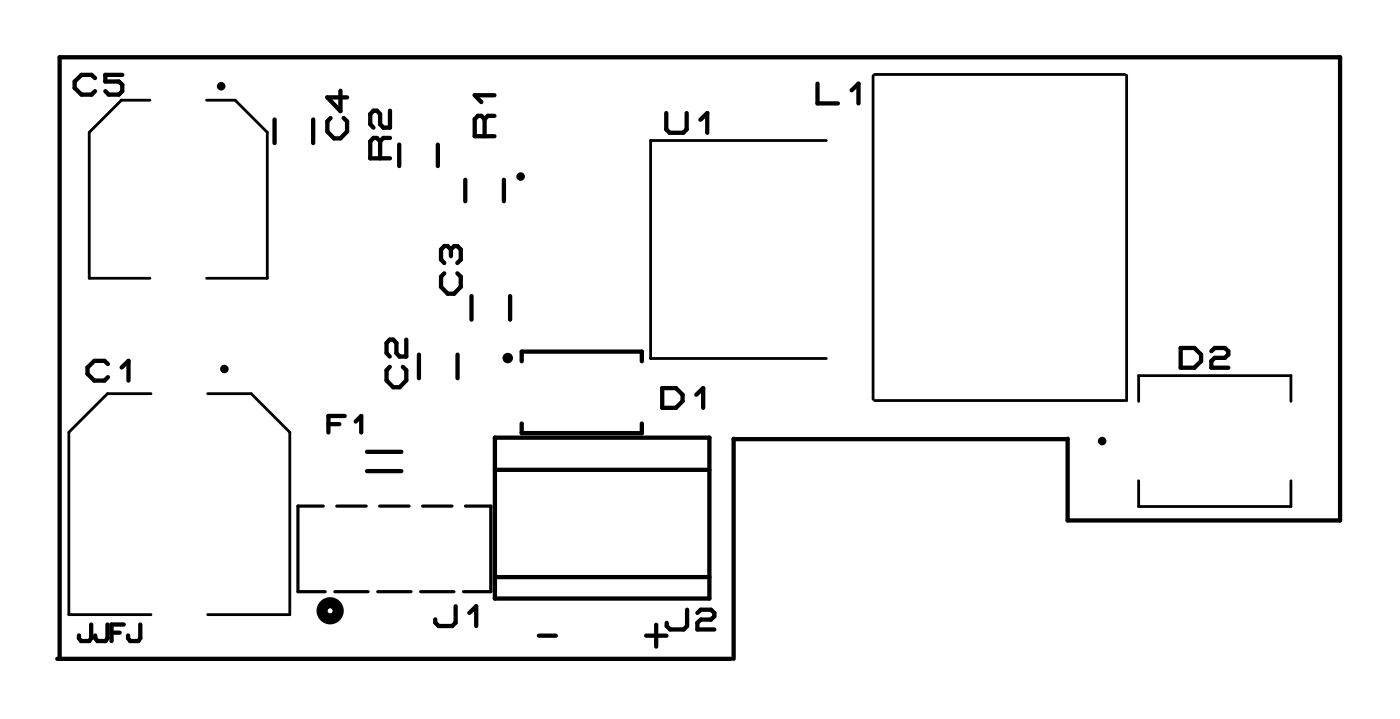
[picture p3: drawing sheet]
<svg xmlns="http://www.w3.org/2000/svg" width="65mm" height="34mm" viewBox="0 0 65 34" stroke-linecap="round" stroke-linejoin="round" font-family="sans-serif">
<g fill="none" stroke="#000" stroke-width=".2">
<path d="M4.4 3.6l-.1-.1h-.5l-.3 .3v.3l.3 .3h.5l.1-.2M5 17l-.1-.2h-.5l-.3 .3v.3l.3 .3h.5l.1-.1M5.7 17.1l.3-.3v.9M5.7 3.5h-.8v.3h.6l.2 .1v.3l-.2 .2h-.4l-.2-.2M12.8 5.6v1.1M14.6 5.6v1.1M15.3 19.8h.5M15.4 5.5l-.1 .2v.4l.3 .3h.3l.3-.3v-.4l-.2-.2M15.9 4.2v1l-.6-.7h.9M16.1 19.4h-.8v.8M16.6 19.6l.2-.2v.8M17.7 6.6l-.1-.2h-.2l-.1 .2v.8h.9"/>
<path d="M17.7 6.6v.8M18.2 17.1l-.2 .2v.4l.3 .3h.3l.3-.3v-.4l-.1-.2M18.2 5.2v.7h-.3l-.2-.1v-.5l-.1-.1h-.2l-.1 .1v.5l.1 .1M18.2 6.4h-.3l-.2 .2M18.6 6.7v1M18.9 15.8v.8h-.3l-.1-.1v-.5l-.2-.2h-.1l-.2 .2v.5l.2 .1M19.5 16.5v1.1M20.4 6.7v1M20.7 12.7l-.1 .2v.5l.3 .3h.3l.3-.3v-.5l-.2-.2M21 11.6l.2-.1h.1l.2 .1v.5l-.2 .2M21 11.6l-.1-.1h-.2l-.1 .1v.5l.1 .2M21 11.6v.3"/>
<path d="M21.3 16.5v1.1M21.7 8.4v1M22 13.8v1.1M22.6 5.6l-.2-.2h-.1l-.2 .2v.7h.9M22.6 5.6v.7M23 5.4h-.3l-.1 .2M23 4.4h-.9l.3 .4M23.5 8.4v1M23.8 13.8v1.1M24.3 16.8v-.4h5.6v.4M24.3 19.7v.5h5.6v-.5M30.9 18.1h.6l.3 .3v.3l-.3 .3h-.6z"/>
<path d="M31.1 5.3v.7l.1 .2h.6l.2-.2v-.7M32.5 18.4l.3-.3v.9M32.6 5.6l.4-.3v.9M38.1 3.9v.9h1M39.7 4.2l.3-.3v.9M55 16.2h.7l.3 .3v.3l-.3 .3h-.7zM56.5 16.4l.1-.2h.5l.2 .2v.1l-.2 .2h-.5l-.1 .1v.3h.8M2.7 30.7h31.4M2.8 30.6v-27.9h59.7v21.6h-12.7v-3.9l-15.6 .1v10.2M4.2 29.1v.6v.2h-.4l-.1-.3M5 29.1v.6l-.1 .2h-.4l-.1-.3M5.2 29.5h.4"/>
<path d="M5.8 29.1h-.6v.8M6.5 29.1v.6l-.1 .2h-.3l-.1-.3M17.1 21.1h1.6M17.1 22h1.6M21.2 28.3v.7l-.1 .2h-.7l-.1-.2v-.1M21.9 28.6l.3-.3v.9M23.1 20.4h10v7.5h-10zM23.1 26.9h10M23.1 21.9h10M25.1 29.6h.8M30.1 29.6h1M30.6 29.1v1"/>
<path d="M32 28.4v.8l-.1 .1h-.7l-.1-.1v-.2M32.5 28.6l.2-.2h.4l.2 .2v.1l-.2 .2h-.4l-.2 .1v.3h.8"/>
<circle cx="10.3" cy="4" r=".1"/>
<circle cx="10.5" cy="17.2" r=".1"/>
<circle cx="24.3" cy="8.2" r=".1"/>
<circle cx="51.4" cy="20.6" r=".1"/>
</g>
<circle cx="15.4" cy="28.5" r=".38" fill="none" stroke="#000" stroke-width=".51"/>
<path d="M15.1 23.6h-1.2v4h1.3M15.6 27.6h1.6M15.7 23.6h1.4M17.6 27.6h1.6M17.7 23.6h1.4M19.6 27.6h1.6M19.7 23.6h1.4M21.7 23.6h1.2v4h-1.3" fill="none" stroke="#000" stroke-width=".15"/>
<path d="M7 4.7h-1.3l-1.5 1.5v6.8h2.8M7 18.3h-2l-1.8 1.8v8.5h3.8M9.6 4.7h1.4l1.5 1.5v6.8h-2.9M9.7 18.3h2l1.8 1.8v8.5h-3.8M38.5 6.5h-8.2v10.2h8.2M40.7 3.5v15.1M40.8 18.7h11.6M40.8 3.5h11.6M52.5 3.5v15.2M53.1 18.7v-1.2h7.1v1.2M53.1 22.4v1.2h7.1v-1.2" fill="none" stroke="#000" stroke-width=".13"/>
<circle cx="23.7" cy="16.7" r=".12" fill="none" stroke="#000" stroke-width=".25"/>
</svg>
